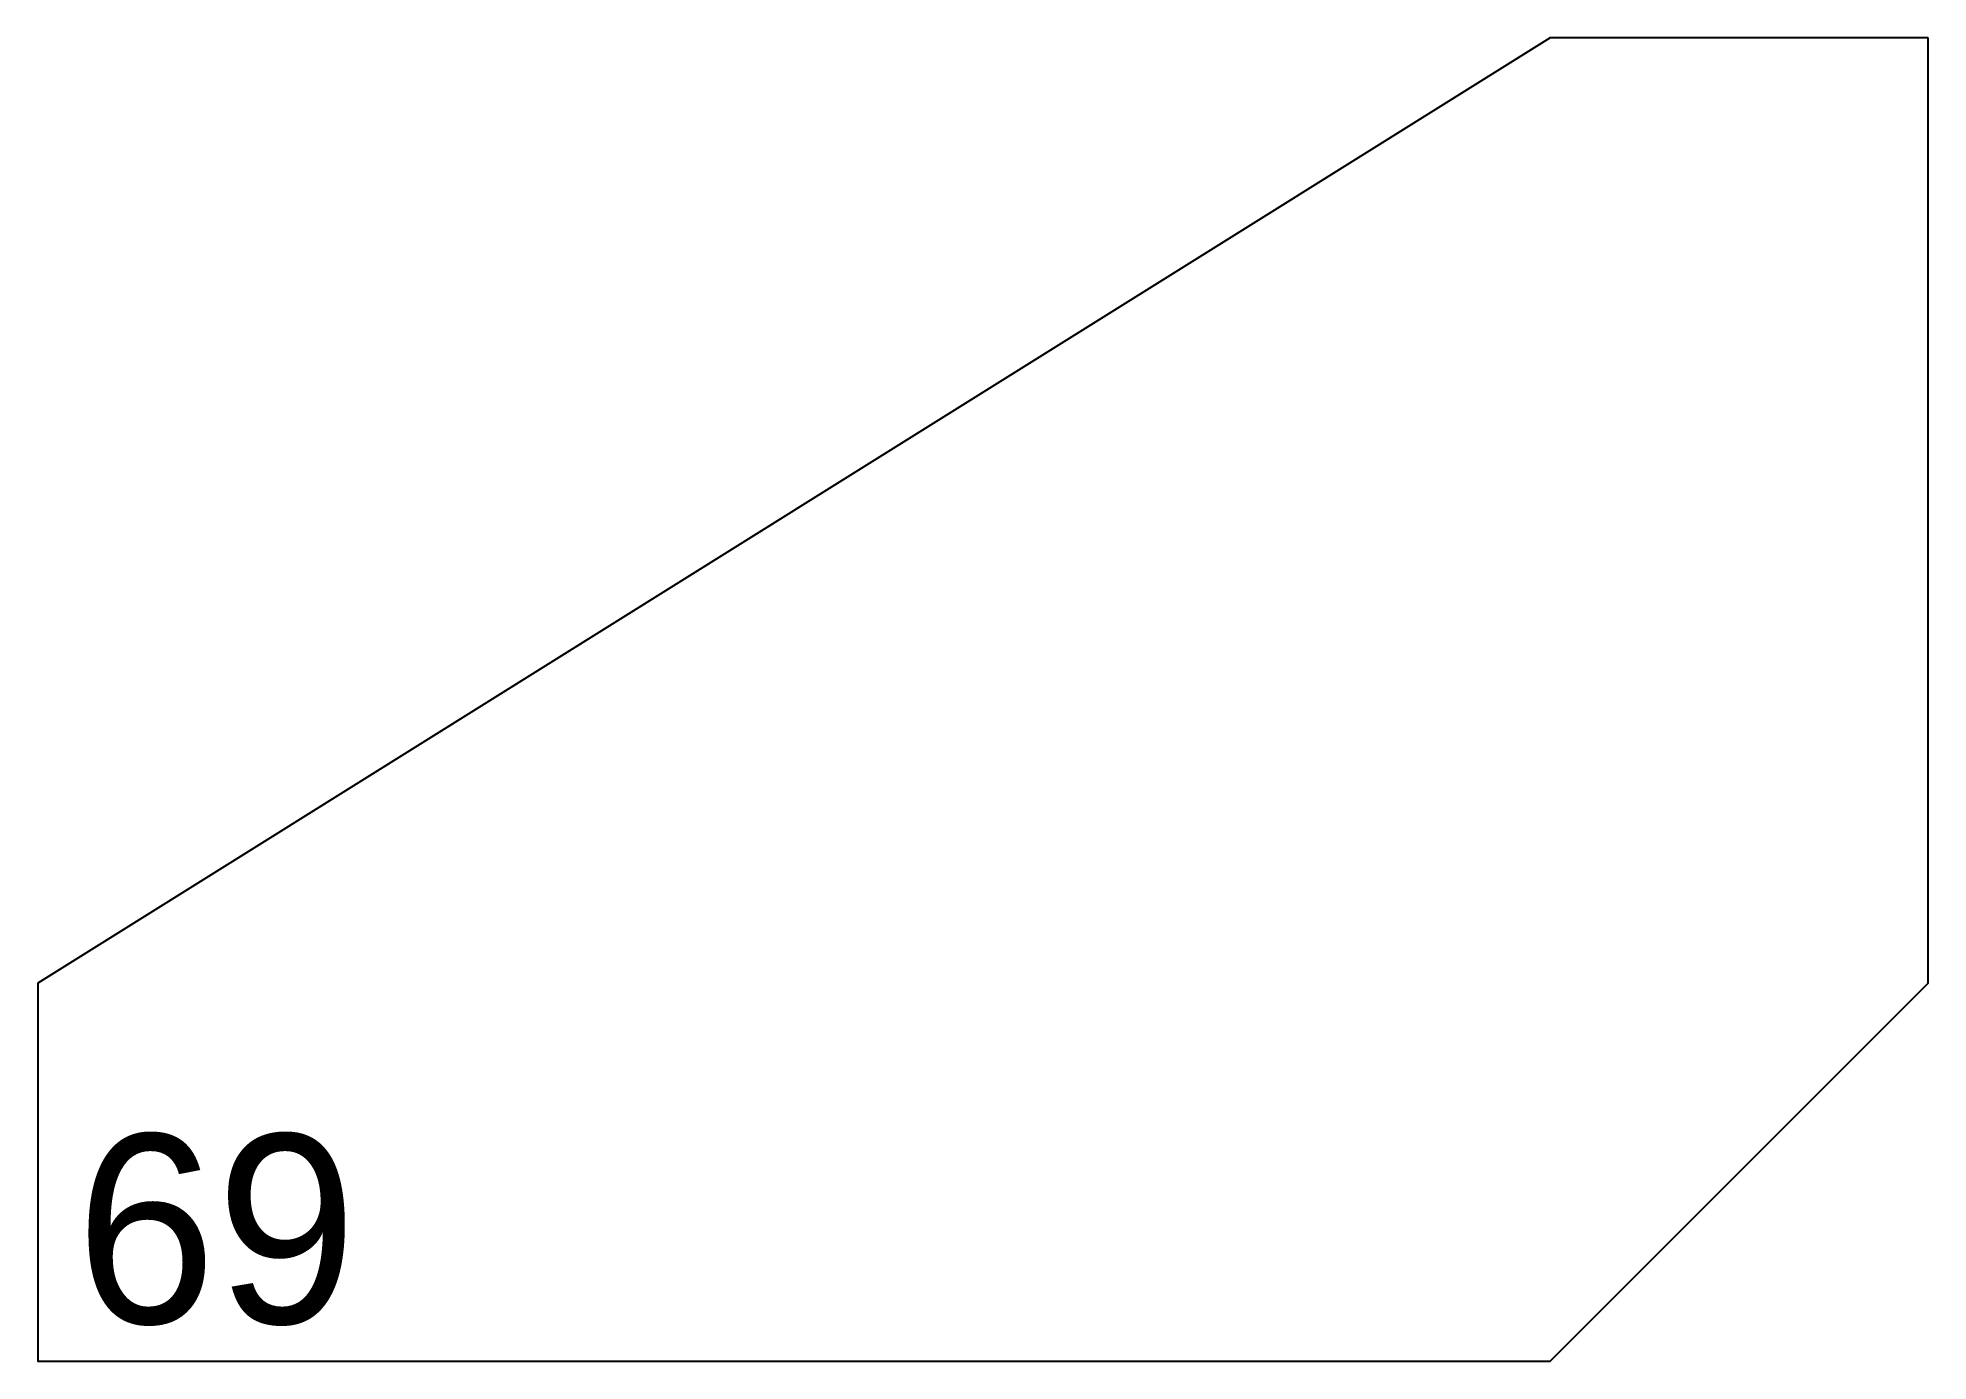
# Model space of a CAD drawing. Header units: millimetres. Extents: x 0 to 100, y 0 to 70.
import ezdxf

# ---------------------------------------------------------------- set-up
doc = ezdxf.new("R2010")
doc.units = ezdxf.units.MM
doc.header["$MEASUREMENT"] = 0
doc.layers.add('ВнешнийКонтур', color=7, linetype='Continuous')
doc.layers.add('Нумерация', color=7, linetype='Continuous')

msp = doc.modelspace()

# ---------------------------------------------------------------- linework, layer by layer
at = {"layer": 'ВнешнийКонтур', "color": 0, "linetype": 'Continuous'}
msp.add_lwpolyline([(100, 70), (80, 70), (0, 20), (0, 0), (80, 0), (100, 20)], close=True, dxfattribs=at)

# ---------------------------------------------------------------- texts
at = {"layer": 'Нумерация', "color": 0, "linetype": 'Continuous'}
msp.add_text('69', height=10, dxfattribs=at).set_placement((2, 2))

doc.saveas('drawing.dxf')
